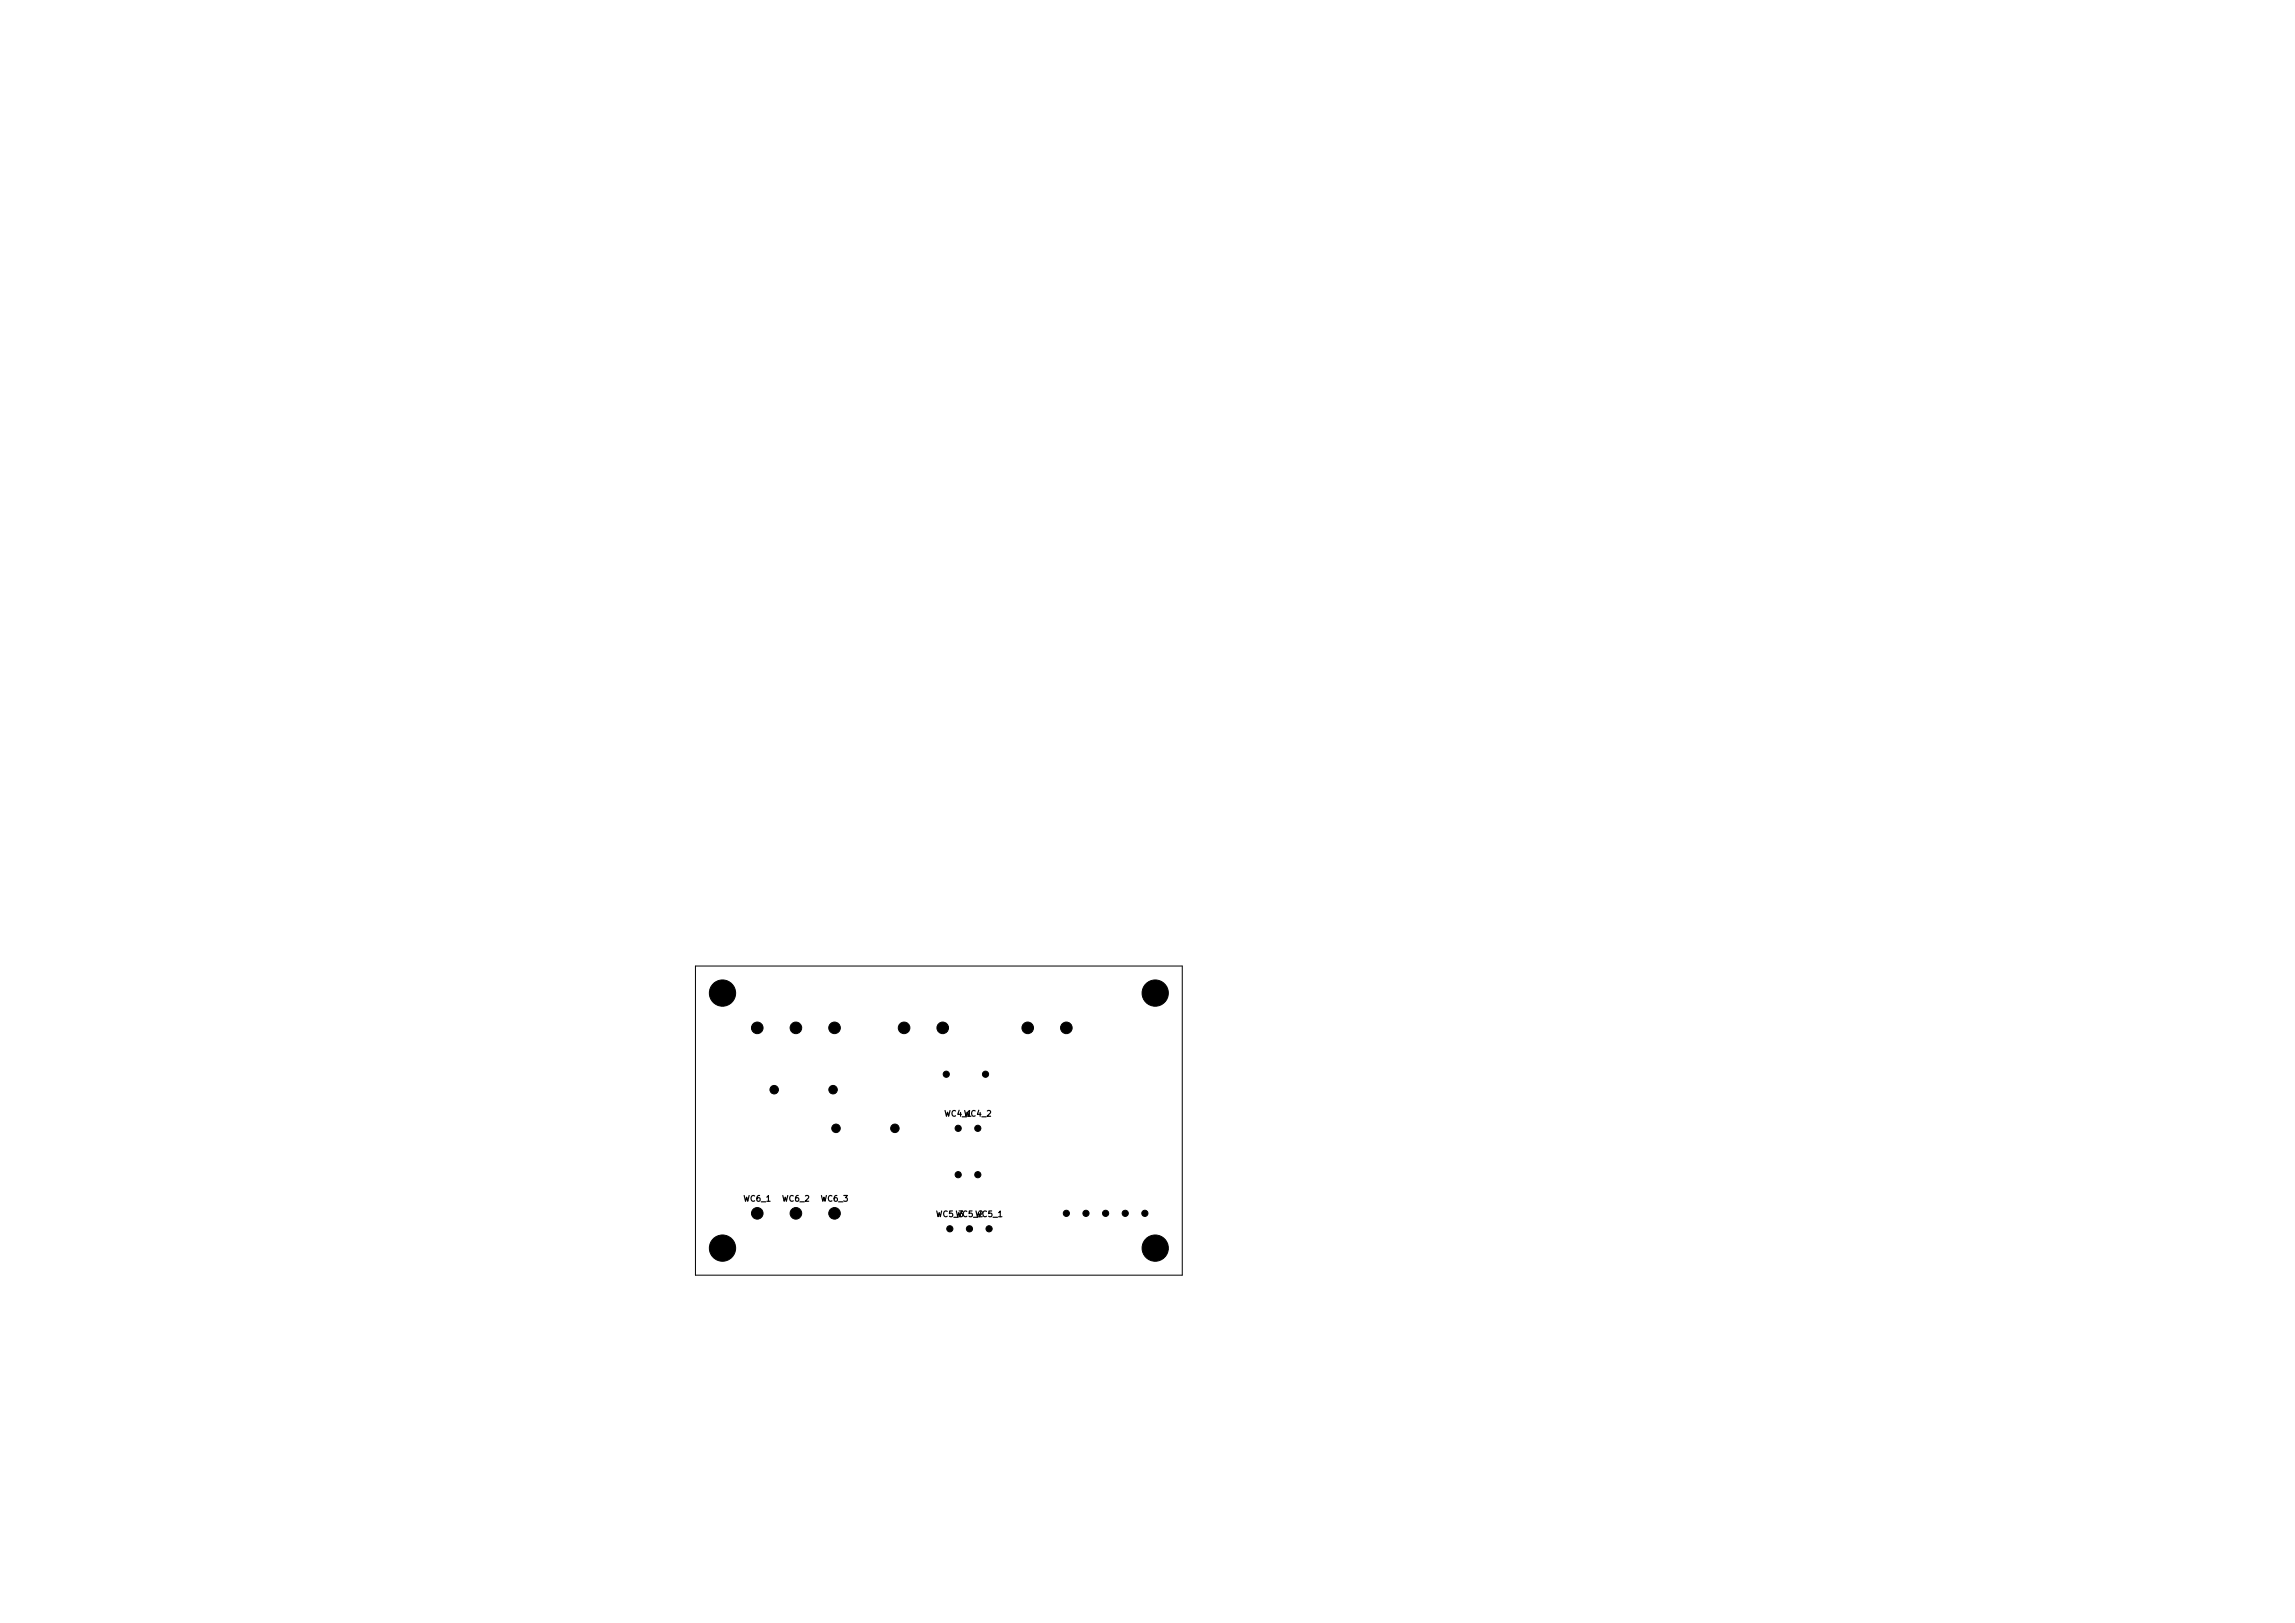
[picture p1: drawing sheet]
<svg xmlns="http://www.w3.org/2000/svg" width="297mm" height="210mm" viewBox="0 0 297 210" stroke-linecap="round" stroke-linejoin="round" font-family="sans-serif">
<defs><g id="words">
<g font-size=".8">
<text x="122.1" y="144.7">WC4_1</text>
<text x="124.7" y="144.7">WC4_2</text>
<text x="96.1" y="155.7">WC6_1</text>
<text x="101.1" y="155.7">WC6_2</text>
<text x="106.1" y="155.7">WC6_3</text>
<text x="121" y="157.7">WC5_3</text>
<text x="123.6" y="157.7">WC5_2</text>
<text x="126.1" y="157.7">WC5_1</text>
</g>
</g></defs>
<path d="M90 125h63v40h-63z" fill="none" stroke="#000" stroke-width=".13"/>
<g fill="#000" stroke="#000" stroke-width=".13">
<circle cx="93.5" cy="128.5" r="1.7"/>
<circle cx="98" cy="133" r=".75"/>
<circle cx="103" cy="133" r=".75"/>
<circle cx="108" cy="133" r=".75"/>
<circle cx="117" cy="133" r=".75"/>
<circle cx="122" cy="133" r=".75"/>
<circle cx="122.5" cy="139" r=".4"/>
<circle cx="127.5" cy="139" r=".4"/>
<circle cx="133" cy="133" r=".75"/>
<circle cx="138" cy="133" r=".75"/>
<circle cx="149.5" cy="128.5" r="1.7"/>
<circle cx="98" cy="157" r=".75"/>
<circle cx="100.2" cy="141" r=".55"/>
<circle cx="103" cy="157" r=".75"/>
<circle cx="107.8" cy="141" r=".55"/>
<circle cx="108" cy="157" r=".75"/>
<circle cx="108.2" cy="146" r=".55"/>
<circle cx="115.8" cy="146" r=".55"/>
<circle cx="122.9" cy="159" r=".4"/>
<circle cx="124" cy="146" r=".4"/>
<circle cx="124" cy="152" r=".4"/>
<circle cx="125.5" cy="159" r=".4"/>
<circle cx="126.5" cy="146" r=".4"/>
<circle cx="126.5" cy="152" r=".4"/>
<circle cx="128" cy="159" r=".4"/>
<circle cx="138" cy="157" r=".4"/>
<circle cx="140.5" cy="157" r=".4"/>
<circle cx="143.1" cy="157" r=".4"/>
<circle cx="145.6" cy="157" r=".4"/>
<circle cx="148.2" cy="157" r=".4"/>
<circle cx="93.5" cy="161.5" r="1.7"/>
<circle cx="149.5" cy="161.5" r="1.7"/>
</g>
<use href="#words"/>
</svg>
